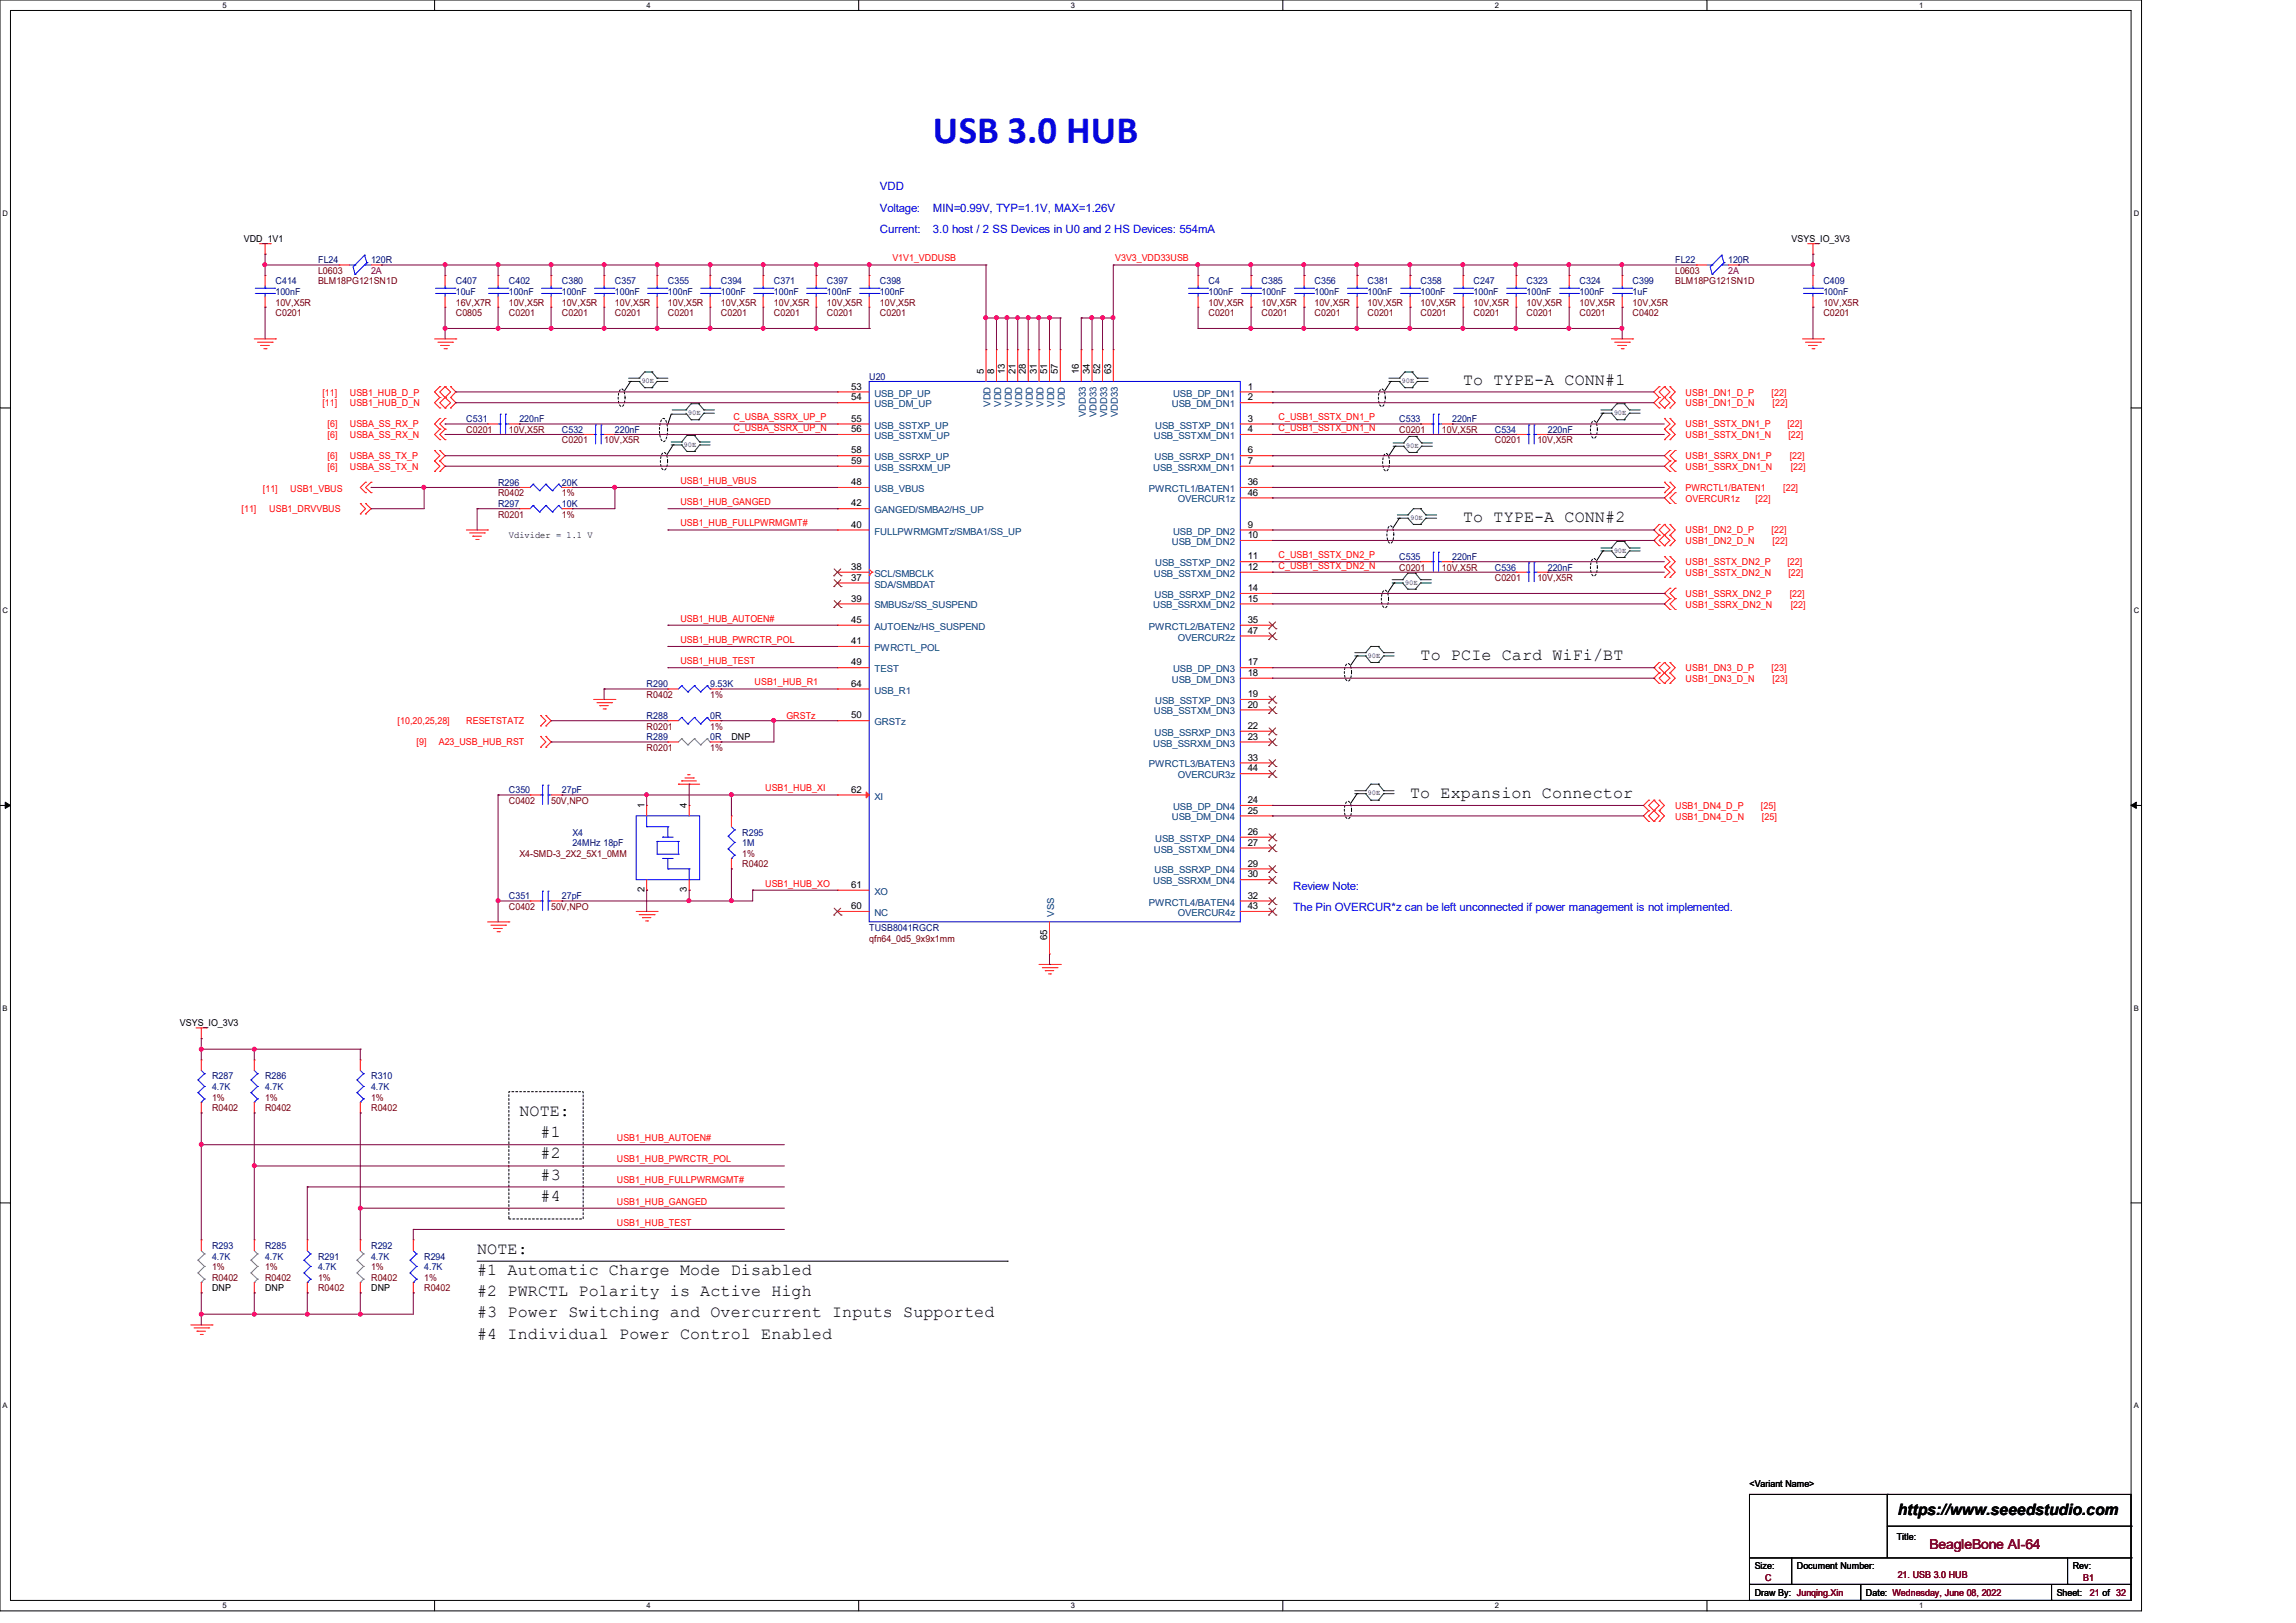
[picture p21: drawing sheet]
<svg xmlns="http://www.w3.org/2000/svg" width="297mm" height="210mm" viewBox="0 0 297 210" stroke-linecap="round" stroke-linejoin="round" font-family="sans-serif">
<defs><g id="words">
<text font-size="5" fill="#00f" x="120.7" y="18.5">USB 3.0 HUB</text>
<g font-size="2.2">
<text x="189.3" y="49.8">To TYPE-A CONN#1</text>
<text x="189.3" y="67.6">To TYPE-A CONN#2</text>
<text x="183.8" y="85.4">To PCIe Card WiFi/BT</text>
<text x="182.4" y="103.3">To Expansion Connector</text>
<text x="67.2" y="144.4">NOTE:</text>
<text x="69.9" y="149.9">#2</text>
<text x="69.9" y="147.2">#1</text>
<text x="69.9" y="152.7">#3</text>
<text x="69.9" y="155.4">#4</text>
<text x="61.7" y="162.2">NOTE:</text>
<text x="61.7" y="165">#1 Automatic Charge Mode Disabled</text>
<text x="61.7" y="167.7">#2 PWRCTL Polarity is Active High</text>
<text x="61.7" y="173.2">#4 Individual Power Control Enabled</text>
<text x="61.7" y="170.5">#3 Power Switching and Overcurrent Inputs Supported</text>
</g>
<text font-size="2" x="245.5" y="196.1">https://www.seeedstudio.com</text>
<text font-size="1.8" fill="#7f0000" x="249.6" y="200.5">BeagleBone AI-64</text>
<g font-size="1.5" fill="#00f">
<text x="113.8" y="27.4">Voltage:</text>
<text x="113.8" y="24.6">VDD</text>
<text x="120.7" y="27.4">MIN=0.99V, TYP=1.1V, MAX=1.26V</text>
<text x="113.8" y="30.1">Current:</text>
<text x="120.7" y="30.1">3.0 host / 2 SS Devices in U0 and 2 HS Devices: 554mA</text>
<text x="167.3" y="117.9">The Pin OVERCUR*z can be left unconnected if power management is not implemented.</text>
<text x="167.3" y="115.2">Review Note:</text>
</g>
<g font-size="1.2">
<text x="31.5" y="31.3">VDD_1V1</text>
<text x="231.8" y="31.3">VSYS_IO_3V3</text>
<text x="110.1" y="50.4">53</text>
<text x="110.1" y="51.8">54</text>
<text x="127.3" y="48.4" transform="rotate(-90 127.3 48.4)">5</text>
<text x="128.6" y="48.4" transform="rotate(-90 128.6 48.4)">8</text>
<text x="130" y="48.4" transform="rotate(-90 130 48.4)">13</text>
<text x="131.4" y="48.4" transform="rotate(-90 131.4 48.4)">21</text>
<text x="132.7" y="48.4" transform="rotate(-90 132.7 48.4)">28</text>
<text x="134.1" y="48.4" transform="rotate(-90 134.1 48.4)">31</text>
<text x="135.5" y="48.4" transform="rotate(-90 135.5 48.4)">51</text>
<text x="136.9" y="48.4" transform="rotate(-90 136.9 48.4)">57</text>
<text x="139.6" y="48.4" transform="rotate(-90 139.6 48.4)">16</text>
<text x="141" y="48.4" transform="rotate(-90 141 48.4)">34</text>
<text x="142.3" y="48.4" transform="rotate(-90 142.3 48.4)">52</text>
<text x="143.7" y="48.4" transform="rotate(-90 143.7 48.4)">63</text>
<text x="161.4" y="50.4">1</text>
<text x="161.4" y="51.8">2</text>
<text x="110.1" y="54.6">55</text>
<text x="110.1" y="55.9">56</text>
<text x="110.1" y="58.7">58</text>
<text x="161.4" y="54.6">3</text>
<text x="161.4" y="55.9">4</text>
<text x="161.4" y="58.7">6</text>
<text x="110.1" y="62.8">48</text>
<text x="110.1" y="65.5">42</text>
<text x="110.1" y="60">59</text>
<text x="161.4" y="60">7</text>
<text x="161.4" y="62.8">36</text>
<text x="161.4" y="64.1">46</text>
<text x="65.8" y="69.6">Vdivider = 1.1 V</text>
<text x="110.1" y="68.3">40</text>
<text x="161.4" y="68.3">9</text>
<text x="161.4" y="69.6">10</text>
<text x="110.1" y="73.7">38</text>
<text x="110.1" y="75.1">37</text>
<text x="110.1" y="77.8">39</text>
<text x="161.4" y="72.4">11</text>
<text x="161.4" y="73.7">12</text>
<text x="161.4" y="76.5">14</text>
<text x="161.4" y="77.8">15</text>
<text x="110.1" y="83.4">41</text>
<text x="110.1" y="80.6">45</text>
<text x="161.4" y="80.6">35</text>
<text x="161.4" y="82">47</text>
<text x="110.1" y="88.9">64</text>
<text x="110.1" y="86.1">49</text>
<text x="161.4" y="86.1">17</text>
<text x="161.4" y="87.5">18</text>
<text x="94.6" y="95.8">DNP</text>
<text x="110.1" y="93">50</text>
<text x="161.4" y="90.2">19</text>
<text x="161.4" y="91.6">20</text>
<text x="161.4" y="94.3">22</text>
<text x="161.4" y="95.7">23</text>
<text x="161.4" y="98.4">33</text>
<text x="161.4" y="99.8">44</text>
<text x="83.4" y="104.6" transform="rotate(-90 83.4 104.6)">1</text>
<text x="88.9" y="104.6" transform="rotate(-90 88.9 104.6)">4</text>
<text x="110.1" y="102.6">62</text>
<text x="161.4" y="103.9">24</text>
<text x="161.4" y="105.3">25</text>
<text x="161.4" y="108">26</text>
<text x="161.4" y="109.4">27</text>
<text x="161.4" y="112.1">29</text>
<text x="161.4" y="113.5">30</text>
<text x="83.4" y="115.5" transform="rotate(-90 83.4 115.5)">2</text>
<text x="88.9" y="115.5" transform="rotate(-90 88.9 115.5)">3</text>
<text x="110.1" y="114.9">61</text>
<text x="110.1" y="117.6">60</text>
<text x="161.4" y="116.3">32</text>
<text x="161.4" y="117.6">43</text>
<text x="135.5" y="121.6" transform="rotate(-90 135.5 121.6)">65</text>
<text x="23.3" y="132.8">VSYS_IO_3V3</text>
<text x="27.4" y="167.1">DNP</text>
<text x="34.3" y="167.1">DNP</text>
<text x="48" y="167.1">DNP</text>
<text x="226.3" y="192.4">&lt;Variant Name&gt;</text>
<text x="227" y="203">Size:</text>
<text x="232.5" y="203">Document Number:</text>
<text x="245.4" y="199.3">Title:</text>
<text x="268.1" y="203">Rev:</text>
<text x="227" y="206.6">Draw By: Junqing.Xin</text>
<text x="241.4" y="206.6">Date: Wednesday, June 08, 2022</text>
<text x="266.1" y="206.6">Sheet:</text>
</g>
<g font-size="1.2" fill="#00007f">
<text x="41.1" y="34">FL24</text>
<text x="48" y="34">120R</text>
<text x="216.7" y="34">FL22</text>
<text x="223.6" y="34">120R</text>
<text x="35.6" y="36.8">C414</text>
<text x="35.6" y="38.1">100nF</text>
<text x="59" y="36.8">C407</text>
<text x="59" y="38.1">10uF</text>
<text x="65.8" y="36.8">C402</text>
<text x="65.8" y="38.1">100nF</text>
<text x="72.7" y="36.8">C380</text>
<text x="72.7" y="38.1">100nF</text>
<text x="79.5" y="36.8">C357</text>
<text x="79.5" y="38.1">100nF</text>
<text x="86.4" y="36.8">C355</text>
<text x="86.4" y="38.1">100nF</text>
<text x="93.3" y="36.8">C394</text>
<text x="93.3" y="38.1">100nF</text>
<text x="100.1" y="36.8">C371</text>
<text x="100.1" y="38.1">100nF</text>
<text x="107" y="36.8">C397</text>
<text x="107" y="38.1">100nF</text>
<text x="113.8" y="36.8">C398</text>
<text x="113.8" y="38.1">100nF</text>
<text x="156.3" y="36.8">C4</text>
<text x="156.3" y="38.1">100nF</text>
<text x="163.2" y="36.8">C385</text>
<text x="163.2" y="38.1">100nF</text>
<text x="170" y="36.8">C356</text>
<text x="170" y="38.1">100nF</text>
<text x="176.9" y="36.8">C381</text>
<text x="176.9" y="38.1">100nF</text>
<text x="183.8" y="36.8">C358</text>
<text x="183.8" y="38.1">100nF</text>
<text x="190.6" y="36.8">C247</text>
<text x="190.6" y="38.1">100nF</text>
<text x="197.5" y="36.8">C323</text>
<text x="197.5" y="38.1">100nF</text>
<text x="204.3" y="36.8">C324</text>
<text x="204.3" y="38.1">100nF</text>
<text x="211.2" y="36.8">C399</text>
<text x="211.2" y="38.1">1uF</text>
<text x="235.9" y="36.8">C409</text>
<text x="235.9" y="38.1">100nF</text>
<text x="112.4" y="49.1">U20</text>
<text x="60.3" y="54.6">C531</text>
<text x="67.2" y="54.6">220nF</text>
<text x="72.7" y="56">C532</text>
<text x="79.5" y="56">220nF</text>
<text x="181" y="54.6">C533</text>
<text x="187.9" y="54.6">220nF</text>
<text x="193.4" y="56">C534</text>
<text x="200.2" y="56">220nF</text>
<text x="64.4" y="65.6">R297</text>
<text x="64.4" y="62.9">R296</text>
<text x="72.7" y="65.6">10K</text>
<text x="72.7" y="62.9">20K</text>
<text x="181" y="72.4">C535</text>
<text x="187.9" y="72.4">220nF</text>
<text x="193.4" y="73.8">C536</text>
<text x="200.2" y="73.8">220nF</text>
<text x="83.6" y="88.9">R290</text>
<text x="91.9" y="88.9">9.53K</text>
<text x="83.6" y="95.8">R289</text>
<text x="83.6" y="93">R288</text>
<text x="91.9" y="95.8">0R</text>
<text x="91.9" y="93">0R</text>
<text x="65.8" y="102.6">C350</text>
<text x="72.7" y="102.6">27pF</text>
<text x="74" y="108.1">X4</text>
<text x="74" y="109.5">24MHz 18pF</text>
<text x="96" y="108.1">R295</text>
<text x="96" y="109.5">1M</text>
<text x="65.8" y="116.3">C351</text>
<text x="72.7" y="116.3">27pF</text>
<text x="112.4" y="120.4">TUSB8041RGCR</text>
<text x="27.4" y="139.7">R287</text>
<text x="27.4" y="141">4.7K</text>
<text x="34.3" y="139.7">R286</text>
<text x="34.3" y="141">4.7K</text>
<text x="48" y="139.7">R310</text>
<text x="48" y="141">4.7K</text>
<text x="27.4" y="161.6">R293</text>
<text x="34.3" y="161.6">R285</text>
<text x="48" y="161.6">R292</text>
<text x="27.4" y="163">4.7K</text>
<text x="34.3" y="163">4.7K</text>
<text x="41.1" y="163">R291</text>
<text x="41.1" y="164.3">4.7K</text>
<text x="48" y="163">4.7K</text>
<text x="54.9" y="163">R294</text>
<text x="54.9" y="164.3">4.7K</text>
</g>
<g font-size="1.2" fill="#7f0000">
<text x="41.1" y="35.4">L0603</text>
<text x="216.7" y="35.4">L0603</text>
<text x="35.6" y="40.9">C0201</text>
<text x="35.6" y="39.5">10V,X5R</text>
<text x="41.1" y="36.8">BLM18PG121SN1D</text>
<text x="59" y="40.9">C0805</text>
<text x="59" y="39.5">16V,X7R</text>
<text x="65.8" y="40.9">C0201</text>
<text x="65.8" y="39.5">10V,X5R</text>
<text x="72.7" y="40.9">C0201</text>
<text x="72.7" y="39.5">10V,X5R</text>
<text x="79.5" y="40.9">C0201</text>
<text x="79.5" y="39.5">10V,X5R</text>
<text x="86.4" y="40.9">C0201</text>
<text x="86.4" y="39.5">10V,X5R</text>
<text x="93.3" y="40.9">C0201</text>
<text x="93.3" y="39.5">10V,X5R</text>
<text x="100.1" y="40.9">C0201</text>
<text x="100.1" y="39.5">10V,X5R</text>
<text x="107" y="40.9">C0201</text>
<text x="107" y="39.5">10V,X5R</text>
<text x="113.8" y="40.9">C0201</text>
<text x="113.8" y="39.5">10V,X5R</text>
<text x="156.3" y="40.9">C0201</text>
<text x="156.3" y="39.5">10V,X5R</text>
<text x="163.2" y="40.9">C0201</text>
<text x="163.2" y="39.5">10V,X5R</text>
<text x="170" y="40.9">C0201</text>
<text x="170" y="39.5">10V,X5R</text>
<text x="176.9" y="40.9">C0201</text>
<text x="176.9" y="39.5">10V,X5R</text>
<text x="183.8" y="40.9">C0201</text>
<text x="183.8" y="39.5">10V,X5R</text>
<text x="190.6" y="40.9">C0201</text>
<text x="190.6" y="39.5">10V,X5R</text>
<text x="197.5" y="40.9">C0201</text>
<text x="197.5" y="39.5">10V,X5R</text>
<text x="204.3" y="40.9">C0201</text>
<text x="204.3" y="39.5">10V,X5R</text>
<text x="211.2" y="40.9">C0402</text>
<text x="211.2" y="39.5">10V,X5R</text>
<text x="216.7" y="36.8">BLM18PG121SN1D</text>
<text x="235.9" y="40.9">C0201</text>
<text x="235.9" y="39.5">10V,X5R</text>
<text x="60.3" y="56">C0201</text>
<text x="65.8" y="56">10V,X5R</text>
<text x="72.7" y="57.4">C0201</text>
<text x="78.2" y="57.4">10V,X5R</text>
<text x="181" y="56">C0201</text>
<text x="186.5" y="56">10V,X5R</text>
<text x="193.4" y="57.4">C0201</text>
<text x="198.9" y="57.4">10V,X5R</text>
<text x="64.4" y="64.2">R0402</text>
<text x="72.7" y="64.2">1%</text>
<text x="64.4" y="67">R0201</text>
<text x="72.7" y="67">1%</text>
<text x="181" y="73.8">C0201</text>
<text x="186.5" y="73.8">10V,X5R</text>
<text x="193.4" y="75.2">C0201</text>
<text x="198.9" y="75.2">10V,X5R</text>
<text x="83.6" y="90.3">R0402</text>
<text x="83.6" y="94.4">R0201</text>
<text x="91.9" y="90.3">1%</text>
<text x="91.9" y="94.4">1%</text>
<text x="83.6" y="97.2">R0201</text>
<text x="91.9" y="97.2">1%</text>
<text x="65.8" y="104">C0402</text>
<text x="71.3" y="104">50V,NPO</text>
<text x="67.2" y="110.9">X4-SMD-3_2X2_5X1_0MM</text>
<text x="96" y="110.9">1%</text>
<text x="96" y="112.2">R0402</text>
<text x="65.8" y="117.7">C0402</text>
<text x="71.3" y="117.7">50V,NPO</text>
<text x="112.4" y="121.8">qfn64_0d5_9x9x1mm</text>
<text x="27.4" y="142.4">1%</text>
<text x="27.4" y="143.8">R0402</text>
<text x="34.3" y="142.4">1%</text>
<text x="34.3" y="143.8">R0402</text>
<text x="48" y="142.4">1%</text>
<text x="48" y="143.8">R0402</text>
<text x="27.4" y="164.3">1%</text>
<text x="27.4" y="165.7">R0402</text>
<text x="34.3" y="164.3">1%</text>
<text x="34.3" y="165.7">R0402</text>
<text x="41.1" y="165.7">1%</text>
<text x="41.1" y="167.1">R0402</text>
<text x="48" y="164.3">1%</text>
<text x="48" y="165.7">R0402</text>
<text x="54.9" y="165.7">1%</text>
<text x="54.9" y="167.1">R0402</text>
<text x="228.3" y="204.6">C</text>
<text x="245.5" y="204.1">21. USB 3.0 HUB</text>
<text x="269.5" y="204.6">B1</text>
<text x="270.3" y="206.6">21 of 32</text>
</g>
<g font-size="1.2" fill="#7f003f">
<text x="48" y="35.4">2A</text>
<text x="223.6" y="35.4">2A</text>
</g>
<g font-size="1.2" fill="#f00">
<text x="115.4" y="33.8">V1V1_VDDUSB</text>
<text x="144.3" y="33.8">V3V3_VDD33USB</text>
<text x="41.7" y="51.2">[11]</text>
<text x="41.7" y="52.6">[11]</text>
<text x="45.3" y="51.2">USB1_HUB_D_P</text>
<text x="45.3" y="52.6">USB1_HUB_D_N</text>
<text x="218.1" y="51.2">USB1_DN1_D_P</text>
<text x="218.1" y="52.6">USB1_DN1_D_N</text>
<text x="229.2" y="51.2">[22]</text>
<text x="229.3" y="52.6">[22]</text>
<text x="42.4" y="55.3">[6]</text>
<text x="42.4" y="56.7">[6]</text>
<text x="42.4" y="59.4">[6]</text>
<text x="45.3" y="59.4">USBA_SS_TX_P</text>
<text x="45.3" y="55.3">USBA_SS_RX_P</text>
<text x="45.3" y="56.7">USBA_SS_RX_N</text>
<text x="94.9" y="54.4">C_USBA_SSRX_UP_P</text>
<text x="94.9" y="55.8">C_USBA_SSRX_UP_N</text>
<text x="165.4" y="54.4">C_USB1_SSTX_DN1_P</text>
<text x="165.4" y="55.8">C_USB1_SSTX_DN1_N</text>
<text x="218.1" y="55.3">USB1_SSTX_DN1_P</text>
<text x="218.1" y="56.7">USB1_SSTX_DN1_N</text>
<text x="218.1" y="59.4">USB1_SSRX_DN1_P</text>
<text x="231.2" y="55.3">[22]</text>
<text x="231.3" y="56.7">[22]</text>
<text x="231.5" y="59.4">[22]</text>
<text x="34" y="63.7">[11]</text>
<text x="37.5" y="63.7">USB1_VBUS</text>
<text x="42.4" y="60.8">[6]</text>
<text x="45.3" y="60.8">USBA_SS_TX_N</text>
<text x="88" y="62.6">USB1_HUB_VBUS</text>
<text x="88" y="65.4">USB1_HUB_GANGED</text>
<text x="218.1" y="63.5">PWRCTL1/BATEN1</text>
<text x="218.1" y="60.8">USB1_SSRX_DN1_N</text>
<text x="218.1" y="64.9">OVERCUR1z</text>
<text x="227.1" y="64.9">[22]</text>
<text x="230.7" y="63.5">[22]</text>
<text x="231.6" y="60.8">[22]</text>
<text x="31.2" y="66.3">[11]</text>
<text x="34.8" y="66.3">USB1_DRVVBUS</text>
<text x="88" y="68.1">USB1_HUB_FULLPWRMGMT#</text>
<text x="218.1" y="69">USB1_DN2_D_P</text>
<text x="218.1" y="70.4">USB1_DN2_D_N</text>
<text x="229.2" y="69">[22]</text>
<text x="229.3" y="70.4">[22]</text>
<text x="165.4" y="72.2">C_USB1_SSTX_DN2_P</text>
<text x="165.4" y="73.6">C_USB1_SSTX_DN2_N</text>
<text x="218.1" y="73.2">USB1_SSTX_DN2_P</text>
<text x="218.1" y="74.5">USB1_SSTX_DN2_N</text>
<text x="218.1" y="77.3">USB1_SSRX_DN2_P</text>
<text x="231.2" y="73.2">[22]</text>
<text x="231.3" y="74.5">[22]</text>
<text x="231.5" y="77.3">[22]</text>
<text x="88" y="80.4">USB1_HUB_AUTOEN#</text>
<text x="88" y="83.2">USB1_HUB_PWRCTR_POL</text>
<text x="218.1" y="78.6">USB1_SSRX_DN2_N</text>
<text x="231.6" y="78.6">[22]</text>
<text x="88" y="85.9">USB1_HUB_TEST</text>
<text x="97.6" y="88.7">USB1_HUB_R1</text>
<text x="218.1" y="86.9">USB1_DN3_D_P</text>
<text x="218.1" y="88.2">USB1_DN3_D_N</text>
<text x="229.2" y="86.9">[23]</text>
<text x="229.3" y="88.2">[23]</text>
<text x="51.4" y="93.7">[10,20,25,28]</text>
<text x="60.3" y="93.7">RESETSTATZ</text>
<text x="101.7" y="93">GRSTz</text>
<text x="53.9" y="96.4">[9]</text>
<text x="56.8" y="96.4">A23_USB_HUB_RST</text>
<text x="99" y="102.4">USB1_HUB_XI</text>
<text x="216.7" y="104.7">USB1_DN4_D_P</text>
<text x="216.7" y="106">USB1_DN4_D_N</text>
<text x="227.8" y="104.7">[25]</text>
<text x="227.9" y="106">[25]</text>
<text x="99" y="114.7">USB1_HUB_XO</text>
<text x="79.8" y="147.7">USB1_HUB_AUTOEN#</text>
<text x="79.8" y="150.4">USB1_HUB_PWRCTR_POL</text>
<text x="79.8" y="153.1">USB1_HUB_FULLPWRMGMT#</text>
<text x="79.8" y="155.9">USB1_HUB_GANGED</text>
<text x="79.8" y="158.6">USB1_HUB_TEST</text>
</g>
<g font-size="1.2" fill="#003f7f">
<text x="113.1" y="51.3">USB_DP_UP</text>
<text x="113.1" y="52.7">USB_DM_UP</text>
<text x="128.1" y="52.7" transform="rotate(-90 128.1 52.7)">VDD</text>
<text x="129.5" y="52.7" transform="rotate(-90 129.5 52.7)">VDD</text>
<text x="130.9" y="52.7" transform="rotate(-90 130.9 52.7)">VDD</text>
<text x="132.2" y="52.7" transform="rotate(-90 132.2 52.7)">VDD</text>
<text x="133.6" y="52.7" transform="rotate(-90 133.6 52.7)">VDD</text>
<text x="135" y="52.7" transform="rotate(-90 135 52.7)">VDD</text>
<text x="136.4" y="52.7" transform="rotate(-90 136.4 52.7)">VDD</text>
<text x="137.8" y="52.7" transform="rotate(-90 137.8 52.7)">VDD</text>
<text x="151.6" y="52.7">USB_DM_DN1</text>
<text x="151.8" y="51.3">USB_DP_DN1</text>
<text x="113.1" y="55.5">USB_SSTXP_UP</text>
<text x="113.1" y="56.8">USB_SSTXM_UP</text>
<text x="113.1" y="59.6">USB_SSRXP_UP</text>
<text x="140.5" y="54" transform="rotate(-90 140.5 54)">VDD33</text>
<text x="141.9" y="54" transform="rotate(-90 141.9 54)">VDD33</text>
<text x="143.2" y="54" transform="rotate(-90 143.2 54)">VDD33</text>
<text x="144.6" y="54" transform="rotate(-90 144.6 54)">VDD33</text>
<text x="149.3" y="56.8">USB_SSTXM_DN1</text>
<text x="149.3" y="59.6">USB_SSRXP_DN1</text>
<text x="149.4" y="55.5">USB_SSTXP_DN1</text>
<text x="113.1" y="63.7">USB_VBUS</text>
<text x="113.1" y="60.9">USB_SSRXM_UP</text>
<text x="148.6" y="63.7">PWRCTL1/BATEN1</text>
<text x="149.2" y="60.9">USB_SSRXM_DN1</text>
<text x="152.4" y="65">OVERCUR1z</text>
<text x="113.1" y="69.2">FULLPWRMGMTz/SMBA1/SS_UP</text>
<text x="113.1" y="66.4">GANGED/SMBA2/HS_UP</text>
<text x="151.6" y="70.5">USB_DM_DN2</text>
<text x="151.8" y="69.2">USB_DP_DN2</text>
<text x="113.1" y="74.6">SCL/SMBCLK</text>
<text x="113.1" y="76">SDA/SMBDAT</text>
<text x="149.3" y="74.6">USB_SSTXM_DN2</text>
<text x="149.3" y="77.4">USB_SSRXP_DN2</text>
<text x="149.4" y="73.3">USB_SSTXP_DN2</text>
<text x="113.1" y="78.7">SMBUSz/SS_SUSPEND</text>
<text x="113.1" y="81.5">AUTOENz/HS_SUSPEND</text>
<text x="148.6" y="81.5">PWRCTL2/BATEN2</text>
<text x="149.2" y="78.7">USB_SSRXM_DN2</text>
<text x="152.4" y="82.9">OVERCUR2z</text>
<text x="113.1" y="89.7">USB_R1</text>
<text x="113.1" y="84.2">PWRCTL_POL</text>
<text x="113.1" y="87">TEST</text>
<text x="151.6" y="88.3">USB_DM_DN3</text>
<text x="151.8" y="87">USB_DP_DN3</text>
<text x="113.1" y="93.9">GRSTz</text>
<text x="149.3" y="92.5">USB_SSTXM_DN3</text>
<text x="149.3" y="95.2">USB_SSRXP_DN3</text>
<text x="149.4" y="91.1">USB_SSTXP_DN3</text>
<text x="148.6" y="99.3">PWRCTL3/BATEN3</text>
<text x="149.2" y="96.6">USB_SSRXM_DN3</text>
<text x="152.4" y="100.7">OVERCUR3z</text>
<text x="113.1" y="103.5">XI</text>
<text x="151.6" y="106.2">USB_DM_DN4</text>
<text x="151.8" y="104.8">USB_DP_DN4</text>
<text x="149.3" y="110.3">USB_SSTXM_DN4</text>
<text x="149.3" y="113">USB_SSRXP_DN4</text>
<text x="149.4" y="108.9">USB_SSTXP_DN4</text>
<text x="113.1" y="115.8">XO</text>
<text x="113.1" y="118.5">NC</text>
<text x="136.4" y="118.6" transform="rotate(-90 136.4 118.6)">VSS</text>
<text x="148.6" y="117.2">PWRCTL4/BATEN4</text>
<text x="149.2" y="114.4">USB_SSRXM_DN4</text>
<text x="152.4" y="118.5">OVERCUR4z</text>
</g>
<g font-size="1">
<text x="28.8" y="1">5</text>
<text x="83.7" y="1">4</text>
<text x="138.5" y="1">3</text>
<text x="193.4" y="1">2</text>
<text x="248.2" y="1">1</text>
<text x=".3" y="27.9">D</text>
<text x="276" y="27.9">D</text>
<text x=".3" y="79.4">C</text>
<text x="276" y="79.4">C</text>
<text x=".3" y="130.8">B</text>
<text x="276" y="130.8">B</text>
<text x=".3" y="182.2">A</text>
<text x="276" y="182.2">A</text>
<text x="28.8" y="208.1">5</text>
<text x="83.7" y="208.1">4</text>
<text x="138.5" y="208.1">3</text>
<text x="193.4" y="208.1">2</text>
<text x="248.2" y="208.1">1</text>
</g>
<g font-size=".9">
<text x="83" y="49.6">90E</text>
<text x="89" y="53.7">90E</text>
<text x="181.3" y="49.6">90E</text>
<text x="208.7" y="53.7">90E</text>
<text x="88.4" y="57.8">90E</text>
<text x="181.9" y="58">90E</text>
<text x="182.4" y="67.3">90E</text>
<text x="208.7" y="71.5">90E</text>
<text x="181.7" y="75.6">90E</text>
<text x="176.9" y="85.1">90E</text>
<text x="176.9" y="102.9">90E</text>
</g>
</g></defs>
<path d="M0 0h277v208.4h-277zM1.4 1.4h274.3v205.7h-274.3z" fill="none" stroke="#000" stroke-width=".13"/>
<g fill="#fff">
<path d="M28.8 .1h.5v1.1h-.5z"/>
<path d="M28.8 207.2h.5v1.1h-.5z"/>
</g>
<path d="M56.2 0v1.4M56.2 207.1v1.3" fill="none" stroke="#000" stroke-width=".13"/>
<g fill="#fff">
<path d="M83.7 .1h.5v1.1h-.5z"/>
<path d="M83.7 207.2h.5v1.1h-.5z"/>
</g>
<path d="M111.1 0v1.4M111.1 207.1v1.3" fill="none" stroke="#000" stroke-width=".13"/>
<g fill="#fff">
<path d="M138.5 .1h.6v1.1h-.6z"/>
<path d="M138.5 207.2h.6v1.1h-.6z"/>
</g>
<path d="M165.9 0v1.4M165.9 207.1v1.3" fill="none" stroke="#000" stroke-width=".13"/>
<g fill="#fff">
<path d="M193.4 .1h.5v1.1h-.5z"/>
<path d="M193.4 207.2h.5v1.1h-.5z"/>
</g>
<path d="M220.8 0v1.4M220.8 207.1v1.3" fill="none" stroke="#000" stroke-width=".13"/>
<g fill="#fff">
<path d="M248.2 .1h.6v1.1h-.6z"/>
<path d="M248.2 207.2h.6v1.1h-.6z"/>
<path d="M.3 27.1h.8v1.1h-.8z"/>
<path d="M276 27.1h.7v1.1h-.7z"/>
<path d="M.3 78.5h.8v1.1h-.8z"/>
<path d="M276 78.5h.7v1.1h-.7z"/>
</g>
<path d="M0 52.8h1.4M275.7 52.8h1.3" fill="none" stroke="#000" stroke-width=".13"/>
<g fill="#fff">
<path d="M.3 129.9h.7v1.1h-.7z"/>
<path d="M276 129.9h.6v1.1h-.6z"/>
</g>
<path d="M0 104.2h1.4M275.7 104.2h1.3" fill="none" stroke="#000" stroke-width=".13"/>
<path d="M.7 103.8l.7 .4-.7 .4zM275.7 104.2l.7-.4v.8z" fill="#000" stroke="#000" stroke-width=".13"/>
<g fill="#fff">
<path d="M.3 181.4h.7v1.1h-.7z"/>
<path d="M276 181.4h.6v1.1h-.6z"/>
</g>
<g fill="none" stroke="#000" stroke-width=".13">
<path d="M81.6 49.4h.1M81.6 49.4l-.8 1.2M86.8 53.6h.1M86.8 53.6l-.4 1.3M87.1 57.6h.1M87.1 57.6l-.8 1.2M179.9 49.4h.1M179.9 49.4l-.8 1.2M180.5 57.7h.1M180.5 57.7l-.8 1.3M207.3 53.5h.1M207.3 53.5l-.8 1.2"/>
<path d="M180.3 75.4h.1M180.3 75.4l-.8 1.3M181 67.1h.1M181 67.1l-.8 1.2M207.3 71.3h.1M207.3 71.3l-.8 1.3M175.6 84.9h.1M175.6 84.9l-.9 1.2M175.6 102.7h.1M175.6 102.7l-.9 1.3M0 155.7h1.4M275.7 155.7h1.3"/>
<path d="M61.7 163.2h68.6M130.3 163.2h.1M226.3 193.4h49.4v13.7h-49.4zM244.1 193.4h.1M244.1 193.4v8.2M244.1 197.5h31.6M275.7 197.5h.1M226.3 205h.1M226.3 205h49.4M226.3 201.6h49.4M231.8 205h.1M231.8 201.6v3.4"/>
<path d="M240.7 207.1h.1M240.7 205v2.1M265.4 207.1h.1M265.4 205v2.1M267.5 205h.1M267.5 201.6v3.4M275.7 201.6h.1"/>
</g>
<path d="M80.2 50.4l.2-.1a1.1 1.1 0 0 1 .5 1.2 1.1 1.1 0 0 1-.5 1.1 1.1 1.1 0 0 1-.4-1.1v-.5zM85.7 54.2l.1-.1a1.06 1.06 0 0 1 .5 1.1 2.91 2.91 0 0 1-.3 1.9h-.2a1.06 1.06 0 0 1-.5-1 2.91 2.91 0 0 1 .4-1.9zM85.7 58.6l.2-.1a1.08 1.08 0 0 1 .5 1.2 1.08 1.08 0 0 1-.5 1.1 1.08 1.08 0 0 1-.5-1.1l.1-.5zM178.6 50.4l.2-.1a1.1 1.1 0 0 1 .4 1.2 1.1 1.1 0 0 1-.4 1.1 1.1 1.1 0 0 1-.5-1.1v-.5zM179.1 58.8l.2-.1a1.1 1.1 0 0 1 .4 1.1 1.1 1.1 0 0 1-.4 1.2 1.1 1.1 0 0 1-.4-1.2v-.4zM206 54.5l.2-.1a1.1 1.1 0 0 1 .4 1.2 1.1 1.1 0 0 1-.4 1.1 1.1 1.1 0 0 1-.5-1.1l.1-.5zM179 76.5l.2-.1a1.08 1.08 0 0 1 .4 1.1 1.08 1.08 0 0 1-.4 1.2 1.08 1.08 0 0 1-.5-1.2v-.4zM179.7 68.1l.2-.1a1.1 1.1 0 0 1 .4 1.2 1.1 1.1 0 0 1-.4 1.1 1.1 1.1 0 0 1-.5-1.1v-.5zM206 72.4l.2-.1a1.1 1.1 0 0 1 .4 1.1 1.1 1.1 0 0 1-.4 1.1 1.1 1.1 0 0 1-.5-1.1l.1-.4zM174.2 85.9h.2a1.08 1.08 0 0 1 .4 1.1 1.08 1.08 0 0 1-.4 1.1 1.08 1.08 0 0 1-.5-1.1v-.4zM174.2 103.8l.2-.1a1.08 1.08 0 0 1 .4 1.1 1.08 1.08 0 0 1-.4 1.2 1.08 1.08 0 0 1-.5-1.2v-.4zM65.8 141.3h9.6v16.4h-9.6z" fill="none" stroke="#000" stroke-width=".13" stroke-dasharray=".3"/>
<g fill="none" stroke="#007f00" stroke-width=".13">
<path d="M81.3 48.9h1.4M81.3 49.4h1.4M82.7 48.9h.1M82.7 49.4h.1M82.7 49.4l.7 .8M83.4 48.1h.1M83.4 50.2h.1M83.4 50.2h.9M83.4 48.1h.9M83.4 48.1l-.7 .8M84.3 48.1h.1M84.3 50.2h.1"/>
<path d="M84.3 48.1l.7 .8M85 48.9h.1M85 49.4h.1M85 48.9h1.4M85 49.4h1.4M85 49.4l-.7 .8M86.8 57.2h1.4M86.8 57.6h1.4M87 53h1.7M87 53.6h1.7M88.2 57.2h.1M88.2 57.6h.1"/>
<path d="M88.2 57.6l.7 .8M88.7 53h.1M88.7 53.6h.1M88.7 53.5l.7 .8M88.9 56.3h.1M88.9 58.4h.1M88.9 56.3l-.7 .9M88.9 56.3h.9M88.9 58.4h.9M89.4 52.2h.1M89.4 54.3h.1M89.4 52.2h1"/>
<path d="M89.4 54.3h1M89.4 52.2l-.7 .8M89.8 56.3h.1M89.8 58.4h.1M89.8 56.3l.7 .9M90.4 52.2h.1M90.4 54.3h.1M90.4 52.2l.7 .8M90.5 57.2h.1M90.5 57.6h.1M90.5 57.2h1.4M90.5 57.6l-.7 .8"/>
<path d="M90.5 57.6h1.4M91.1 53h.1M91.1 53.5h.1M91.1 53h1.3M91.1 53.5h1.3M91.1 53.5l-.7 .8M179.7 48.9h1.3M179.7 49.4h1.3M180.2 57.3h1.4M180.2 57.7h1.4M181 48.9h.1M181 49.4h.1"/>
<path d="M181 49.4l.7 .8M181.6 57.3h.1M181.6 57.7h.1M181.6 57.7l.7 .8M181.7 48.1h.1M181.7 50.2h.1M181.7 48.1l-.7 .8M181.7 50.2h1M181.7 48.1h1M182.3 56.5h.1M182.3 58.5h.1M182.3 56.5l-.7 .8"/>
<path d="M182.3 56.5h.9M182.3 58.5h.9M182.7 48.1h.1M182.7 50.2h.1M182.7 48.1l.6 .8M183.2 56.5h.1M183.2 58.5h.1M183.2 56.5l.7 .8M183.3 48.9h.1M183.3 49.4h.1M183.3 48.9h1.4M183.3 49.4l-.6 .8"/>
<path d="M183.3 49.4h1.4M183.9 57.3h.1M183.9 57.7h.1M183.9 57.3h1.4M183.9 57.7l-.7 .8M183.9 57.7h1.4M207.1 53h1.3M207.1 53.5h1.3M208.4 53h.1M208.4 53.5h.1M208.4 53.5l.8 .8M209.2 52.2h.1"/>
<path d="M209.2 54.3h.1M209.2 52.2l-.8 .8M209.2 52.2h.9M209.2 54.3h.9M210.1 52.2h.1M210.1 54.3h.1M210.1 52.2l.7 .8M210.8 53h.1M210.8 53.5h.1M210.8 53h1.4M210.8 53.5l-.7 .8M210.8 53.5h1.4"/>
<path d="M180.1 75h1.3M180.1 75.4h1.3M180.8 66.6h1.3M180.8 67.1h1.3M181.4 75h.1M181.4 75.4h.1M181.4 75.4l.7 .8M182.1 66.6h.1M182.1 67.1h.1M182.1 74.2h.1M182.1 76.2h.1M182.1 67.1l.7 .8"/>
<path d="M182.1 74.2l-.7 .8M182.1 74.2h1M182.1 76.2h1M182.8 65.8h.1M182.8 67.9h.1M182.8 65.8l-.7 .8M182.8 65.8h1M182.8 67.9h1M183.1 74.2h.1M183.1 76.2h.1M183.1 74.2l.7 .8M183.8 65.8h.1"/>
<path d="M183.8 67.9h.1M183.8 75h.1M183.8 75.4h.1M183.8 65.8l.6 .8M183.8 75h1.4M183.8 75.4l-.7 .8M183.8 75.4h1.4M184.4 66.6h.1M184.4 67.1h.1M184.4 66.6h1.4M184.4 67.1l-.6 .8M184.4 67.1h1.4"/>
<path d="M207.1 70.9h1.3M207.1 71.3h1.3M208.4 70.9h.1M208.4 71.3h.1M208.4 71.3l.8 .8M209.2 70.1h.1M209.2 72.1h.1M209.2 70.1l-.8 .8M209.2 70.1h.9M209.2 72.1h.9M210.1 70.1h.1M210.1 72.1h.1"/>
<path d="M210.1 70.1l.7 .8M210.8 70.9h.1M210.8 71.3h.1M210.8 70.9h1.4M210.8 71.3l-.7 .8M210.8 71.3h1.4M175.3 84.5h1.4M175.3 84.9h1.4M176.7 84.5h.1M176.7 84.9h.1M176.7 84.9l.6 .8M177.3 83.7h.1"/>
<path d="M177.3 85.7h.1M177.3 83.7l-.6 .8M177.3 83.7h1M177.3 85.7h1M178.3 83.7h.1M178.3 85.7h.1M178.3 83.7l.7 .8M179 84.5h.1M179 84.9h.1M179 84.5h1.3M179 84.9l-.7 .8M179 84.9h1.3"/>
<path d="M175.3 102.3h1.4M175.3 102.7h1.4M176.7 102.3h.1M176.7 102.7h.1M176.7 102.7l.6 .8M177.3 101.5h.1M177.3 103.5h.1M177.3 101.5l-.6 .8M177.3 101.5h1M177.3 103.5h1M178.3 101.5h.1M178.3 103.5h.1"/>
<path d="M178.3 101.5l.7 .8M179 102.3h.1M179 102.7h.1M179 102.3h1.3M179 102.7l-.7 .8M179 102.7h1.3"/>
</g>
<g fill="none" stroke="#f00" stroke-width=".13">
<path d="M33.6 31.5h1.4M34.3 32.9h.1M34.3 35.6h.1M34.3 39.8h.1M34.3 31.5v1.4M34.3 35.6v1.4M34.3 38.4v1.4M35 31.5h.1M43.9 34.3h.1M43.9 34.3h1.4M48 34.3h1.4M49.4 34.3h.1"/>
<path d="M57.6 35.6h.1M57.6 39.8h.1M57.6 35.6v1.4M57.6 38.4v1.4M64.4 35.6h.1M64.4 39.8h.1M64.4 35.6v1.4M64.4 38.4v1.4M71.3 35.6h.1M71.3 39.8h.1M71.3 35.6v1.4M71.3 38.4v1.4"/>
<path d="M78.1 35.6h.1M78.1 39.8h.1M78.1 35.6v1.4M78.1 38.4v1.4M85 35.6h.1M85 39.8h.1M85 35.6v1.4M85 38.4v1.4M91.9 35.6h.1M91.9 39.8h.1M91.9 35.6v1.4M91.9 38.4v1.4"/>
<path d="M98.7 35.6h.1M98.7 39.8h.1M98.7 35.6v1.4M98.7 38.4v1.4M105.6 35.6h.1M105.6 39.8h.1M105.6 35.6v1.4M105.6 38.4v1.4M112.4 35.6h.1M112.4 39.8h.1M112.4 35.6v1.4M112.4 38.4v1.4"/>
<path d="M155 35.6h.1M155 39.8h.1M155 35.6v1.4M155 38.4v1.4M161.8 35.6h.1M161.8 39.8h.1M161.8 35.6v1.4M161.8 38.4v1.4M168.7 35.6h.1M168.7 39.8h.1M168.7 35.6v1.4M168.7 38.4v1.4"/>
<path d="M175.6 35.6h.1M175.6 39.8h.1M175.6 35.6v1.4M175.6 38.4v1.4M182.4 35.6h.1M182.4 39.8h.1M182.4 35.6v1.4M182.4 38.4v1.4M189.3 35.6h.1M189.3 39.8h.1M189.3 35.6v1.4M189.3 38.4v1.4"/>
<path d="M196.1 35.6h.1M196.1 39.8h.1M196.1 35.6v1.4M196.1 38.4v1.4M203 35.6h.1M203 39.8h.1M203 35.6v1.4M203 38.4v1.4M209.8 35.6h.1M209.8 39.8h.1M209.8 35.6v1.4M209.8 38.4v1.4"/>
<path d="M219.5 34.3h.1M219.5 34.3h1.3M223.6 34.3h1.3M224.9 34.3h.1M233.8 31.5h1.4M234.5 32.9h.1M234.5 35.6h.1M234.5 39.8h.1M234.5 31.5v1.4M234.5 35.6v1.4M234.5 38.4v1.4M235.2 31.5h.1"/>
<path d="M32.9 43.9h2.7M33.3 44.3h1.9M33.7 44.7h.1M33.7 44.7h1.1M34.1 45.1h.3M34.4 45.1h.1M35.2 44.3h.1M35.6 43.9h.1M56.2 59.6h.1M56.2 58.3h.1M56.2 43.9h2.8M56.2 58.3l.7 .7-.7 .6"/>
<path d="M56.2 59.6l.7 .7-.7 .7M56.6 44.3h1.9M56.9 58.3h.1M56.9 59.6h.1M56.9 54.1h.1M56.9 55.5h.1M56.9 50h.1M56.9 51.4h.1M56.9 52.8h.1M56.9 56.9h.1M56.9 58.3l.7 .7-.7 .6M56.9 54.1l-.7 .8 .7 .6"/>
<path d="M56.9 50l-.7 .7 .7 .7M56.9 51.4l-.7 .7 .7 .7M56.9 55.5l-.7 .7 .7 .7M56.9 59.6l.7 .7-.7 .7M57 44.7h.1M57 44.7h1.1M57.4 45.1h.3M57.6 54.1h.1M57.6 55.5h.1M57.6 51.4h.1M57.6 50h.1M57.6 52.8h.1"/>
<path d="M57.6 56.9h.1M57.6 55.5l-.7 .7 .7 .7M57.6 54.1l-.7 .8 .7 .6M57.6 50l.7 .7-1.4 1.4 .7 .7M57.6 50l-.7 .7 .7 .7M57.6 51.4l.7 .7-.7 .7M57.7 45.1h.1M58.3 50h.1M58.3 51.4h.1M58.3 52.8h.1M58.3 50l.7 .7-.7 .7M58.3 51.4l.7 .7-.7 .7"/>
<path d="M58.5 44.3h.1M59 43.9h.1M63.1 54.9h.1M63.1 54.9h1.3M65.8 54.9h1.4M67.2 54.9h.1M75.4 56.2h.1M75.4 56.2h1.4M78.1 56.2h1.4M79.5 56.2h.1M108.3 50.7h.1M108.3 52.1h.1"/>
<path d="M108.3 54.9h.1M108.3 56.2h.1M108.3 59h.1M108.3 50.7h4.1M108.3 52.1h4.1M108.3 54.9h4.1M108.3 56.2h4.1M108.3 59h4.1M127.6 45.3h.1M127.6 45.3v4.1M128.9 45.3h.1M128.9 45.3v4.1"/>
<path d="M130.3 45.3h.1M130.3 45.3v4.1M131.7 45.3h.1M131.7 45.3v4.1M133 45.3h.1M133 45.3v4.1M134.4 45.3h.1M134.4 45.3v4.1M135.8 45.3h.1M135.8 45.3v4.1M137.2 45.3h.1M137.2 45.3v4.1"/>
<path d="M139.9 45.3h.1M139.9 45.3v4.1M141.3 45.3h.1M141.3 45.3v4.1M142.6 45.3h.1M142.6 45.3v4.1M144 45.3h.1M144 45.3v4.1M160.4 50.7h4.2M160.4 52.1h4.2M160.4 54.9h4.2M160.4 56.2h4.2"/>
<path d="M160.4 59h4.2M164.6 54.9h.1M164.6 56.2h.1M164.6 59h.1M164.6 50.7h.1M164.6 52.1h.1M183.8 54.9h.1M183.8 54.9h1.4M186.5 54.9h1.4M187.9 54.9h.1M196.1 56.2h.1M196.1 56.2h1.4"/>
<path d="M198.9 56.2h1.3M200.2 56.2h.1M208.4 43.9h2.8M208.9 44.3h1.9M209.3 44.7h.1M209.3 44.7h1.1M209.7 45.1h.3M210 45.1h.1M210.8 44.3h.1M211.2 43.9h.1M214.6 50h.1M214.6 51.4h.1"/>
<path d="M214.6 52.8h.1M214.6 50l-.6 .7 .6 .7M214.6 51.4l-.6 .7 .6 .7M215.3 51.4h.1M215.3 50h.1M215.3 52.8h.1M215.3 54.1h.1M215.3 55.5h.1M215.3 56.9h.1M215.3 50l-.7 .7 .7 .7M215.3 50l.7 .7-1.4 1.4 .7 .7M215.3 51.4l.7 .7-.7 .7"/>
<path d="M215.3 54.1l.7 .8-.7 .6M215.3 55.5l.7 .7-.7 .7M216 50h.1M216 51.4h.1M216 52.8h.1M216 54.1h.1M216 55.5h.1M216 56.9h.1M216 58.3h.1M216 59.6h.1M216 50l.7 .7-.7 .7M216 51.4l.7 .7-.7 .7"/>
<path d="M216 54.1l.7 .8-.7 .6M216 55.5l.7 .7-.7 .7M216 58.3l-.7 .7 .7 .6M216 59.6l-.7 .7 .7 .7M216.7 59.6h.1M216.7 58.3h.1M216.7 58.3l-.7 .7 .7 .6M216.7 59.6l-.7 .7 .7 .7M233.2 43.9h2.7M233.6 44.3h1.9M234 44.7h.1M234 44.7h1.1"/>
<path d="M234.4 45.1h.3M234.7 45.1h.1M235.5 44.3h.1M235.9 43.9h.1M46.6 66.5h.1M46.6 65.2h.1M46.6 65.2l.7 .6-.7 .7M47.3 62.4h.1M47.3 63.8h.1M47.3 65.2h.1M47.3 66.5h.1M47.3 62.4l-.7 .7 .7 .7"/>
<path d="M47.3 65.2l.7 .6-.7 .7M48 62.4h.1M48 63.8h.1M48 62.4l-.7 .7 .7 .7M56.2 61h.1M56.9 61h.1M60.3 68.6h2.8M60.7 69h2M61.2 69.4h.1M61.2 69.4h1.1M61.6 69.8h.2M61.8 69.8h.1"/>
<path d="M62.7 69h.1M63.1 68.6h.1M67.2 65.8h.1M67.2 63.1h.1M67.2 63.1h1.4M67.2 65.8h1.4M72.7 63.1h1.3M72.7 65.8h1.3M74 65.8h.1M74 63.1h.1M108.3 63.1h.1M108.3 68.6h.1"/>
<path d="M108.3 65.8h.1M108.3 60.3h.1M108.3 74h.1M108.3 75.4h.1M108.3 78.1h.1M108.3 68.6h4.1M108.3 74h4.1M108.3 63.1h4.1M108.3 60.3h4.1M108.3 78.1h4.1M108.3 65.8h4.1M108.3 75.4h4.1"/>
<path d="M112.4 74.4h.1M112.4 73.7l.4 .3M112.8 74h.1M112.8 74l-.4 .4M160.4 68.6h4.2M160.4 74h4.2M160.4 63.1h4.2M160.4 60.3h4.2M160.4 64.4h4.2M160.4 72.7h4.2M160.4 76.8h4.2M160.4 78.1h4.2"/>
<path d="M160.4 69.9h4.2M164.6 60.3h.1M164.6 63.1h.1M164.6 64.4h.1M164.6 72.7h.1M164.6 74h.1M164.6 76.8h.1M164.6 78.1h.1M164.6 68.6h.1M164.6 69.9h.1M183.8 72.7h.1M183.8 72.7h1.4"/>
<path d="M186.5 72.7h1.4M187.9 72.7h.1M196.1 74h.1M196.1 74h1.4M198.9 74h1.3M200.2 74h.1M214.6 67.9h.1M214.6 69.3h.1M214.6 70.6h.1M214.6 67.9l-.6 .7 .6 .7M214.6 69.3l-.6 .6 .6 .7M215.3 69.3h.1"/>
<path d="M215.3 67.9h.1M215.3 70.6h.1M215.3 72h.1M215.3 73.4h.1M215.3 74.7h.1M215.3 62.4h.1M215.3 63.8h.1M215.3 67.9l-.7 .7 .7 .7M215.3 67.9l.7 .7-.7 .7M215.3 69.3l-.7 .6 .7 .7M215.3 69.3l.7 .6-.7 .7M215.3 72l.7 .7-.7 .7"/>
<path d="M215.3 73.4l.7 .6-.7 .7M215.3 62.4l.7 .7-.7 .7M216 67.9h.1M216 69.3h.1M216 70.6h.1M216 72h.1M216 73.4h.1M216 74.7h.1M216 62.4h.1M216 63.8h.1M216 61h.1M216 65.2h.1"/>
<path d="M216 76.1h.1M216 77.5h.1M216 78.9h.1M216 67.9l.7 .7-.7 .7M216 72l.7 .7-.7 .7M216 69.3l.7 .6-.7 .7M216 73.4l.7 .6-.7 .7M216 62.4l.7 .7-.7 .7M216 63.8l-.7 .6 .7 .8M216 76.1l-.7 .7 .7 .7M216 77.5l-.7 .6 .7 .8M216.7 61h.1"/>
<path d="M216.7 65.2h.1M216.7 63.8h.1M216.7 77.5h.1M216.7 76.1h.1M216.7 78.9h.1M216.7 63.8l-.7 .6 .7 .8M216.7 76.1l-.7 .7 .7 .7M216.7 77.5l-.7 .6 .7 .8M69.9 96.7h.1M69.9 95.3h.1M69.9 93.9h.1M69.9 92.6h.1"/>
<path d="M69.9 95.3l.7 .7-.7 .7M69.9 92.6l.7 .7-.7 .6M70.6 95.3h.1M70.6 96.7h.1M70.6 92.6h.1M70.6 93.9h.1M70.6 95.3l.7 .7-.7 .7M70.6 92.6l.7 .7-.7 .6M76.8 90.5h2.7M77.2 90.9h1.9M77.6 91.3h.1M77.6 91.3h1.1"/>
<path d="M78 91.7h.3M78.3 91.7h.1M79.1 90.9h.1M79.5 90.5h.1M86.4 96h.1M86.4 89.2h.1M86.4 93.3h.1M86.4 89.2h1.4M86.4 93.3h1.4M86.4 96h1.4M91.9 89.2h1.4M91.9 93.3h1.4"/>
<path d="M91.9 96h1.4M93.3 96h.1M93.3 89.2h.1M93.3 93.3h.1M108.3 89.2h.1M108.3 93.3h.1M108.3 83.7h.1M108.3 80.9h.1M108.3 86.4h.1M108.3 89.2h4.1M108.3 80.9h4.1M108.3 93.3h4.1"/>
<path d="M108.3 86.4h4.1M108.3 83.7h4.1M160.4 90.5h4.2M160.4 80.9h4.2M160.4 82.3h4.2M160.4 98.7h4.2M160.4 86.4h4.2M160.4 87.8h4.2M160.4 91.9h4.2M160.4 94.6h4.2M160.4 96h4.2M164.6 80.9h.1"/>
<path d="M164.6 82.3h.1M164.6 98.7h.1M164.6 86.4h.1M164.6 87.8h.1M164.6 90.5h.1M164.6 91.9h.1M164.6 94.6h.1M164.6 96h.1M214.6 85.7h.1M214.6 87.1h.1M214.6 88.4h.1M214.6 85.7l-.6 .7 .6 .7"/>
<path d="M214.6 87.1l-.6 .7 .6 .6M215.3 87.1h.1M215.3 85.7h.1M215.3 88.4h.1M215.3 85.7l-.7 .7 .7 .7M215.3 85.7l.7 .7-.7 .7M215.3 87.1l-.7 .7 .7 .6M215.3 87.1l.7 .7-.7 .6M216 85.7h.1M216 87.1h.1M216 88.4h.1M216 85.7l.7 .7-.7 .7"/>
<path d="M216 87.1l.7 .7-.7 .6M63.1 119.3h2.7M63.5 119.7h1.9M65.4 119.7h.1M65.8 119.3h.1M68.6 102.9h.1M68.6 116.6h.1M68.6 102.9h1.3M68.6 116.6h1.3M71.3 102.9h1.4M71.3 116.6h1.4M72.7 102.9h.1"/>
<path d="M72.7 116.6h.1M82.3 117.9h2.7M82.7 118.4h1.9M83.1 118.7h.1M83.1 118.7h1.1M83.5 119.2h.3M83.7 104.2h.1M83.7 115.2h.1M83.7 104.2v1.4M83.7 113.8v1.4M83.8 119.2h.1M84.6 118.4h.1"/>
<path d="M85 117.9h.1M87.8 101.5h.1M87.8 101.5h2.7M88.2 101h.1M88.2 101h1.9M88.6 100.7h1.1M89 100.2h.1M89 100.2h.3M89.2 104.2h.1M89.2 115.2h.1M89.2 104.2v1.4M89.2 113.8v1.4"/>
<path d="M89.7 100.7h.1M94.6 105.6h.1M94.6 112.4h.1M94.6 105.6v1.4M94.6 111.1v1.3M108.3 102.9h.1M108.3 115.2h.1M108.3 117.9h.1M108.3 117.9h4.1M108.3 102.9h4.1M108.3 115.2h4.1M135.8 119.3v4.1"/>
<path d="M160.4 117.9h4.2M160.4 100.1h4.2M160.4 116.6h4.2M160.4 104.2h4.2M160.4 105.6h4.2M160.4 108.3h4.2M160.4 109.7h4.2M160.4 112.4h4.2M160.4 113.8h4.2M164.6 100.1h.1M164.6 116.6h.1M164.6 117.9h.1"/>
<path d="M164.6 104.2h.1M164.6 105.6h.1M164.6 108.3h.1M164.6 109.7h.1M164.6 112.4h.1M164.6 113.8h.1M213.3 103.5h.1M213.3 104.9h.1M213.3 106.3h.1M213.3 103.5l-.7 .7 .7 .7M213.3 104.9l-.7 .7 .7 .7M214 104.9h.1"/>
<path d="M214 103.5h.1M214 106.3h.1M214 103.5l-.7 .7 1.3 1.4-.6 .7M214 103.5l.6 .7-1.3 1.4 .7 .7M214.6 103.5h.1M214.6 104.9h.1M214.6 106.3h.1M214.6 103.5l.7 .7-.7 .7M214.6 104.9l.7 .7-.7 .7M25.4 133h1.3M26 134.4h.1M26 137.2h.1"/>
<path d="M26 133v1.4M26 137.2v1.3M26.7 133h.1M32.9 137.2h.1M32.9 137.2v1.3M46.6 137.2h.1M46.6 137.2v1.3M63.9 120.1h.1M63.9 120.1h1.1M64.3 120.6h.3M64.6 120.6h.1M134.4 124.8h2.8"/>
<path d="M134.8 125.2h1.9M135.2 125.6h.1M135.2 125.6h1.1M135.6 126h.3M135.8 123.4h.1M135.9 126h.1M136.7 125.2h.1M137.2 124.8h.1M26 144h.1M26 142.6v1.4M32.9 144h.1M32.9 142.6v1.4"/>
<path d="M46.6 144h.1M46.6 142.6v1.4M24.7 171.5h2.7M25.1 171.8h1.9M25.5 172.3h.1M25.5 172.3h1.1M25.9 172.7h.3M26 160.4h.1M26 167.3h.1M26 160.4v1.4M26 165.9v1.4M26.2 172.7h.1"/>
<path d="M27 171.8h.1M27.4 171.5h.1M32.9 160.4h.1M32.9 167.3h.1M32.9 160.4v1.4M32.9 165.9v1.4M39.8 160.4h.1M39.8 167.3h.1M39.8 160.4v1.4M39.8 165.9v1.4M46.6 160.4h.1M46.6 167.3h.1"/>
<path d="M46.6 160.4v1.4M46.6 165.9v1.4M53.5 160.4h.1M53.5 167.3h.1M53.5 160.4v1.4M53.5 165.9v1.4"/>
</g>
<g fill="none" stroke="#7f7f7f" stroke-width=".13">
<path d="M88.2 95.6h.1M88.2 95.6l-.4 .4M88.2 95.6l.8 .8M89 96.4h.1M89.8 95.6h.1M89.8 95.6l-.8 .8M89.8 95.6l.8 .8M90.6 96.4h.1M91.5 95.6h.1M91.5 95.6l-.9 .8M91.5 95.6l.4 .4M91.9 96h.1"/>
<path d="M25.6 163.1h.1M25.6 164.7h.1M25.6 163.1l.9 .8M25.6 164.7l.9 .8M26 165.9h.1M26 161.8l.5 .5M26.5 162.3h.1M26.5 163.9h.1M26.5 165.5h.1M26.5 162.3l-.9 .8M26.5 163.9l-.9 .8M26.5 165.5l-.5 .4"/>
<path d="M32.5 163.1h.1M32.5 164.7h.1M32.5 163.1l.8 .8M32.5 164.7l.8 .8M32.9 165.9h.1M32.9 161.8l.4 .5M33.3 162.3h.1M33.3 163.9h.1M33.3 165.5h.1M33.3 162.3l-.8 .8M33.3 163.9l-.8 .8M33.3 165.5l-.4 .4"/>
<path d="M46.2 163.1h.1M46.2 164.7h.1M46.2 163.1l.8 .8M46.2 164.7l.8 .8M46.6 165.9h.1M46.6 161.8l.4 .5M47 162.3h.1M47 163.9h.1M47 165.5h.1M47 162.3l-.8 .8M47 163.9l-.8 .8M47 165.5l-.4 .4"/>
</g>
<g fill="none" stroke="#00f" stroke-width=".13">
<path d="M33 37.3h2.5M33 38h2.5M34.3 38h.1M34.3 37.3h.1M34.3 37v.3M34.3 38v.4M35.5 37.3h.1M35.5 38h.1M45.3 34.3h.6M45.9 35.5h.1M45.9 34.3h.1M47.2 33h.1"/>
<path d="M47.2 34.3h.1M47.2 33l-1.5 1.5 .2 1M47.2 34.3h.8M47.2 33l.3 1M47.5 34h.1M47.5 34l-1.6 1.5M56.3 37.3h2.5M56.3 38h2.5M57.6 38h.1M57.6 37.3h.1M57.6 37v.3M57.6 38v.4"/>
<path d="M58.8 37.3h.1M58.8 38h.1M63.2 37.3h2.5M63.2 38h2.5M64.4 38h.1M64.4 37.3h.1M64.4 37v.3M64.4 38v.4M65.7 37.3h.1M65.7 38h.1M70.1 37.3h2.5M70.1 38h2.5"/>
<path d="M71.3 38h.1M71.3 37.3h.1M71.3 37v.3M71.3 38v.4M72.6 37.3h.1M72.6 38h.1M76.9 37.3h2.5M76.9 38h2.5M78.1 38h.1M78.1 37.3h.1M78.1 37v.3M78.1 38v.4"/>
<path d="M79.4 37.3h.1M79.4 38h.1M83.8 37.3h2.5M83.8 38h2.5M85 38h.1M85 37.3h.1M85 37v.3M85 38v.4M86.3 37.3h.1M86.3 38h.1M90.6 37.3h2.5M90.6 38h2.5"/>
<path d="M91.9 38h.1M91.9 37.3h.1M91.9 37v.3M91.9 38v.4M93.1 37.3h.1M93.1 38h.1M97.5 37.3h2.5M97.5 38h2.5M98.7 38h.1M98.7 37.3h.1M98.7 37v.3M98.7 38v.4"/>
<path d="M100 37.3h.1M100 38h.1M104.4 37.3h2.4M104.4 38h2.4M105.6 38h.1M105.6 37.3h.1M105.6 37v.3M105.6 38v.4M106.8 37.3h.1M106.8 38h.1M111.2 37.3h2.5M111.2 38h2.5"/>
<path d="M112.4 38h.1M112.4 37.3h.1M112.4 37v.3M112.4 38v.4M113.7 37.3h.1M113.7 38h.1M153.8 37.3h2.4M153.8 38h2.4M155 38h.1M155 37.3h.1M155 37v.3M155 38v.4"/>
<path d="M156.2 37.3h.1M156.2 38h.1M160.6 37.3h2.5M160.6 38h2.5M161.8 38h.1M161.8 37.3h.1M161.8 37v.3M161.8 38v.4M163.1 37.3h.1M163.1 38h.1M167.5 37.3h2.4M167.5 38h2.4"/>
<path d="M168.7 38h.1M168.7 37.3h.1M168.7 37v.3M168.7 38v.4M169.9 37.3h.1M169.9 38h.1M174.3 37.3h2.5M174.3 38h2.5M175.6 38h.1M175.6 37.3h.1M175.6 37v.3M175.6 38v.4"/>
<path d="M176.8 37.3h.1M176.8 38h.1M181.2 37.3h2.4M181.2 38h2.4M182.4 38h.1M182.4 37.3h.1M182.4 37v.3M182.4 38v.4M183.6 37.3h.1M183.6 38h.1M188 37.3h2.5M188 38h2.5"/>
<path d="M189.3 38h.1M189.3 37.3h.1M189.3 37v.3M189.3 38v.4M190.5 37.3h.1M190.5 38h.1M194.9 37.3h2.5M194.9 38h2.5M196.1 38h.1M196.1 37.3h.1M196.1 37v.3M196.1 38v.4"/>
<path d="M197.4 37.3h.1M197.4 38h.1M201.8 37.3h2.4M201.8 38h2.4M203 38h.1M203 37.3h.1M203 37v.3M203 38v.4M204.2 37.3h.1M204.2 38h.1M208.6 37.3h2.5M208.6 38h2.5"/>
<path d="M209.8 38h.1M209.8 37.3h.1M209.8 37v.3M209.8 38v.4M211.1 37.3h.1M211.1 38h.1M220.8 34.3h.7M221.5 35.5h.1M221.5 34.3h.1M222.7 33h.1M222.7 34.3h.1M222.7 34.3h.9"/>
<path d="M222.7 33l-1.5 1.5 .3 1M222.7 33l.3 1M223 34h.1M223 34l-1.5 1.5M233.3 37.3h2.5M233.3 38h2.5M234.5 38h.1M234.5 37.3h.1M234.5 37v.3M234.5 38v.4M235.8 37.3h.1M235.8 38h.1"/>
<path d="M64.4 54.9h.3M64.7 53.6h.1M64.7 54.9h.1M64.7 53.6v2.5M65.4 54.9h.1M65.4 53.6h.1M65.4 54.9h.4M65.4 53.6v2.5M76.8 56.2h.2M77 55h.1M77 56.2h.1M77 55v2.4"/>
<path d="M77.8 56.2h.1M77.8 55h.1M77.8 56.2h.3M77.8 55v2.4M112.4 49.4h48v69.9h-48zM185.2 54.9h.2M185.4 53.6h.1M185.4 54.9h.1M185.4 53.6v2.5M186.1 54.9h.1M186.1 53.6h.1M186.1 54.9h.4"/>
<path d="M186.1 53.6v2.5M197.5 56.2h.3M197.8 55h.1M197.8 56.2h.1M197.8 55v2.4M198.5 56.2h.1M198.5 55h.1M198.5 55v2.4M198.5 56.2h.4M69 65.4h.1M69 62.7h.1M69 65.4l-.4 .4"/>
<path d="M69 65.4l.8 .9M69 62.7l-.4 .4M69 62.7l.8 .8M69.8 66.3h.1M69.8 63.5h.1M70.6 65.4h.1M70.6 62.7h.1M70.6 65.4l-.8 .9M70.6 65.4l.9 .9M70.6 62.7l-.8 .8M70.6 62.7l.9 .8M71.5 66.3h.1"/>
<path d="M71.5 63.5h.1M72.3 65.4h.1M72.3 62.7h.1M72.3 65.4l-.8 .9M72.3 65.4l.4 .4M72.3 62.7l-.8 .8M72.3 62.7l.4 .4M72.7 65.8h.1M72.7 63.1h.1M185.2 72.7h.2M185.4 71.5h.1M185.4 72.7h.1"/>
<path d="M185.4 71.5v2.4M186.1 72.7h.1M186.1 71.5h.1M186.1 71.5v2.4M186.1 72.7h.4M197.5 74h.3M197.8 72.8h.1M197.8 74h.1M197.8 72.8v2.5M198.5 74h.1M198.5 72.8h.1M198.5 74h.4"/>
<path d="M198.5 72.8v2.5M88.2 88.7h.1M88.2 92.8h.1M88.2 88.7l-.4 .5M88.2 88.7l.8 .8M88.2 92.8l-.4 .5M88.2 92.8l.8 .9M89 89.5h.1M89 93.7h.1M89.8 88.7h.1M89.8 92.8h.1M89.8 88.7l-.8 .8"/>
<path d="M89.8 88.7l.8 .8M89.8 92.8l-.8 .9M89.8 92.8l.8 .9M90.6 89.5h.1M90.6 93.7h.1M91.5 88.7h.1M91.5 92.8h.1M91.5 88.7l-.9 .8M91.5 88.7l.4 .5M91.5 92.8l-.9 .9M91.5 92.8l.4 .5M91.9 89.2h.1"/>
<path d="M91.9 93.3h.1M69.9 102.9h.3M69.9 116.6h.3M70.2 101.6h.1M70.2 102.9h.1M70.2 115.3h.1M70.2 116.6h.1M70.2 101.6v2.5M70.2 115.3v2.5M70.9 102.9h.1M70.9 101.6h.1M70.9 116.6h.1"/>
<path d="M70.9 115.3h.1M70.9 102.9h.4M70.9 101.6v2.5M70.9 115.3v2.5M70.9 116.6h.4M82.3 105.6h8.2v8.2h-8.2zM83.7 107h.1M83.7 105.6v1.4M83.7 107h2.7M85 108.9h.1M85 110.5h.1M85 108.9v1.6"/>
<path d="M85 108.9h2.8M85 110.5h2.8M85.7 108.3h.1M85.7 111.1h.1M85.7 108.3h1.4M85.7 111.1h1.4M86.4 112.4h.1M86.4 107h.1M86.4 108.3h.1M86.4 107v1.3M86.4 111.1v1.3M86.4 112.4h2.8"/>
<path d="M87.8 110.5h.1M87.8 108.9h.1M87.8 108.9v1.6M89.2 112.4h.1M89.2 113.8h.1M89.2 112.4v1.4M94.2 108.2h.1M94.2 109.9h.1M94.2 108.2l.8 .8M94.2 109.9l.8 .8M94.6 111.1h.1M94.6 107l.4 .4"/>
<path d="M95 107.4h.1M95 109h.1M95 110.7h.1M95 107.4l-.8 .8M95 109l-.8 .9M95 110.7l-.4 .4M25.6 139.7h.1M25.6 139.7l.9 .9M26 138.5l.5 .4M26.5 138.9h.1M26.5 138.9l-.9 .8M32.5 139.7h.1"/>
<path d="M32.5 139.7l.8 .9M32.9 138.5l.4 .4M33.3 138.9h.1M33.3 138.9l-.8 .8M46.2 139.7h.1M46.2 139.7l.8 .9M46.6 138.5l.4 .4M47 138.9h.1M47 138.9l-.8 .8M25.6 141.4h.1M25.6 141.4l.9 .8M26 142.6h.1"/>
<path d="M26.5 140.6h.1M26.5 142.2h.1M26.5 140.6l-.9 .8M26.5 142.2l-.5 .4M32.5 141.4h.1M32.5 141.4l.8 .8M32.9 142.6h.1M33.3 140.6h.1M33.3 142.2h.1M33.3 140.6l-.8 .8M33.3 142.2l-.4 .4M46.2 141.4h.1"/>
<path d="M46.2 141.4l.8 .8M46.6 142.6h.1M47 140.6h.1M47 142.2h.1M47 140.6l-.8 .8M47 142.2l-.4 .4M39.3 163.1h.1M39.3 164.7h.1M39.3 163.1l.9 .8M39.3 164.7l.9 .8M39.8 165.9h.1M39.8 161.8l.4 .5"/>
<path d="M40.2 162.3h.1M40.2 163.9h.1M40.2 165.5h.1M40.2 163.9l-.9 .8M40.2 165.5l-.4 .4M40.2 162.3l-.9 .8M53 163.1h.1M53 164.7h.1M53 163.1l.9 .8M53 164.7l.9 .8M53.5 165.9h.1M53.5 161.8l.4 .5"/>
<path d="M53.9 162.3h.1M53.9 163.9h.1M53.9 165.5h.1M53.9 162.3l-.9 .8M53.9 163.9l-.9 .8M53.9 165.5l-.4 .4"/>
</g>
<g fill="none" stroke="#7f3f00" stroke-width=".13">
<path d="M107.9 74.5h.1M107.9 75.9h.1M107.9 78.6h.1M107.9 73.6l.9 .9M107.9 75l.9 .9M107.9 77.7l.9 .9M108.8 73.6l-.9 .9M108.8 75l-.9 .9M108.8 77.7l-.9 .9M108.8 74.5h.1M108.8 75.9h.1M108.8 78.6h.1"/>
<path d="M164.1 81.4h.1M164.1 82.8h.1M164.1 99.2h.1M164.1 91h.1M164.1 92.3h.1M164.1 95.1h.1M164.1 96.5h.1M164.2 80.5l.9 .9M164.2 81.9l.9 .9M164.2 98.3l.9 .9M164.2 99.7l.9 .9M164.2 90.1l.9 .9"/>
<path d="M164.2 91.4l.9 .9M164.2 94.2l.9 .9M164.2 95.6l.9 .9M165 80.5l-.9 .9M165 81.9l-.9 .9M165 98.3l-.9 .9M165 99.7l-.9 .9M165 90.1l-.9 .9M165 91.4l-.9 .9M165 94.2l-.9 .9M165 95.6l-.9 .9M165.1 81.4h.1"/>
<path d="M165.1 82.8h.1M165.1 99.2h.1M165.1 91h.1M165.1 92.3h.1M165.1 95.1h.1M165.1 96.5h.1M107.9 118.4h.1M107.9 117.5l.9 .9M108.8 117.5l-.9 .9M108.8 118.4h.1M164.1 100.6h.1M164.1 117.1h.1"/>
<path d="M164.1 118.4h.1M164.1 108.8h.1M164.1 110.2h.1M164.1 112.9h.1M164.1 114.3h.1M164.2 116.2l.9 .9M164.2 117.5l.9 .9M164.2 107.9l.9 .9M164.2 109.3l.9 .9M164.2 112l.9 .9M164.2 113.4l.9 .9M165 116.2l-.9 .9"/>
<path d="M165 117.5l-.9 .9M165 107.9l-.9 .9M165 109.3l-.9 .9M165 112l-.9 .9M165 113.4l-.9 .9M165.1 100.6h.1M165.1 117.1h.1M165.1 118.4h.1M165.1 108.8h.1M165.1 110.2h.1M165.1 112.9h.1M165.1 114.3h.1"/>
</g>
<path d="M112.1 102.5l.3 .4-.3 .4z" fill="#f00" stroke="#f00" stroke-width=".13"/>
<g fill="none" stroke="#7f003f" stroke-width=".13">
<path d="M34.3 32.9h.1M34.3 34.3h.1M34.3 39.8h.1M34.3 32.9v2.7M34.3 39.8v4.1M34.3 34.3h9.6M49.4 34.3h.1M49.4 34.3h78.2M57.6 34.3h.1M57.6 34.3v1.3M57.6 39.8v4.1M64.4 34.3h.1"/>
<path d="M64.4 34.3v1.3M64.4 39.8v2.7M71.3 34.3h.1M71.3 34.3v1.3M71.3 39.8v2.7M78.1 34.3h.1M78.1 34.3v1.3M78.1 39.8v2.7M85 34.3h.1M85 34.3v1.3M85 39.8v2.7M91.9 34.3h.1"/>
<path d="M91.9 34.3v1.3M91.9 39.8v2.7M98.7 34.3h.1M98.7 34.3v1.3M98.7 39.8v2.7M105.6 34.3h.1M105.6 34.3v1.3M105.6 39.8v2.7M112.4 34.3h.1M112.4 34.3v1.3M112.4 39.8v2.7M127.6 34.3h.1"/>
<path d="M127.6 34.3v11M144 34.3h.1M144 34.3h75.5M144 34.3v11M155 34.3h.1M155 34.3v1.3M155 39.8v2.7M161.8 35.6h.1M161.8 39.8h.1M161.8 34.3h.1M161.8 34.3v1.3M161.8 39.8v2.7"/>
<path d="M168.7 34.3h.1M168.7 35.6h.1M168.7 39.8h.1M168.7 34.3v1.3M168.7 39.8v2.7M175.6 34.3h.1M175.6 35.6h.1M175.6 39.8h.1M175.6 34.3v1.3M175.6 39.8v2.7M182.4 35.6h.1M182.4 39.8h.1"/>
<path d="M182.4 34.3v1.3M182.4 39.8v2.7M189.3 34.3h.1M189.3 34.3v1.3M189.3 39.8v2.7M196.1 34.3h.1M196.1 34.3v1.3M196.1 39.8v2.7M203 34.3h.1M203 34.3v1.3M203 39.8v2.7M209.8 34.3h.1"/>
<path d="M209.8 39.8h.1M209.8 34.3v1.3M209.8 39.8v4.1M224.9 34.3h.1M224.9 34.3h9.6M234.5 32.9h.1M234.5 34.3h.1M234.5 39.8h.1M234.5 32.9v2.7M234.5 39.8v4.1M57.6 42.5h.1M57.6 54.9h.1"/>
<path d="M57.6 56.2h.1M57.6 59h.1M57.6 42.5h54.8M57.6 54.9h5.5M57.6 56.2h17.8M57.6 59h50.7M59 50.7h.1M59 52.1h.1M59 50.7h49.3M59 52.1h49.3M64.4 42.5h.1M67.2 54.9h.1"/>
<path d="M67.2 54.9h41.1M71.3 42.5h.1M78.1 42.5h.1M79.5 56.2h.1M79.5 56.2h28.8M85 42.5h.1M91.9 42.5h.1M98.7 42.5h.1M105.6 42.5h.1M112.4 42.5h.1M127.6 41.1h.1M127.6 41.1h9.6"/>
<path d="M128.9 41.1h.1M128.9 41.1v4.2M130.3 41.1h.1M130.3 41.1v4.2M131.7 41.1h.1M131.7 41.1v4.2M133 41.1h.1M133 41.1v4.2M134.4 41.1h.1M134.4 41.1v4.2M135.8 41.1h.1M135.8 41.1v4.2"/>
<path d="M137.2 41.1h.1M137.2 41.1v4.2M139.9 41.1h.1M139.9 41.1h4.1M139.9 41.1v4.2M141.3 41.1h.1M141.3 41.1v4.2M142.6 41.1h.1M142.6 41.1v4.2M144 41.1h.1M155 42.5h.1M155 42.5h54.8"/>
<path d="M161.8 42.5h.1M164.6 50.7h.1M164.6 52.1h.1M164.6 56.2h.1M164.6 59h.1M164.6 50.7h49.4M164.6 52.1h49.4M164.6 54.9h19.2M164.6 56.2h31.5M164.6 59h50.7M168.7 42.5h.1M182.4 42.5h.1"/>
<path d="M183.8 54.9h.1M187.9 54.9h.1M187.9 54.9h27.4M189.3 42.5h.1M196.1 42.5h.1M200.2 56.2h.1M200.2 56.2h15.1M203 42.5h.1M209.8 42.5h.1M48 63.1h.1M48 65.8h.1M48 63.1h19.2"/>
<path d="M54.9 63.1h.1M54.9 63.1v2.7h-6.9M57.6 60.3h.1M57.6 60.3h50.7M61.7 65.8h.1M61.7 65.8h5.5M61.7 65.8v2.8M74 63.1h.1M74 65.8h.1M74 63.1h34.3M79.5 63.1h.1M79.5 63.1v2.7h-5.5"/>
<path d="M86.4 68.6h.1M86.4 65.8h21.9M86.4 68.6h21.9M108.3 65.8h.1M164.6 60.3h.1M164.6 63.1h.1M164.6 64.4h.1M164.6 72.7h.1M164.6 74h.1M164.6 63.1h50.7M164.6 68.6h49.4M164.6 60.3h50.7"/>
<path d="M164.6 64.4h50.7M164.6 69.9h49.4M164.6 72.7h19.2M164.6 74h31.5M164.6 76.8h50.7M164.6 78.1h50.7M187.9 72.7h.1M187.9 72.7h27.4M200.2 74h.1M200.2 74h15.1M214 68.6h.1M214 69.9h.1"/>
<path d="M215.3 76.8h.1M215.3 78.1h.1M71.3 96h.1M71.3 93.3h.1M71.3 96h15.1M71.3 93.3h15.1M78.1 89.2h.1M78.1 89.2v1.3M78.1 89.2h8.3M86.4 80.9h.1M86.4 83.7h.1M86.4 86.4h.1"/>
<path d="M86.4 80.9h21.9M86.4 83.7h21.9M86.4 86.4h21.9M93.3 89.2h.1M93.3 96h.1M93.3 93.3h.1M93.3 89.2h15M93.3 93.3h15M100.1 93.3h.1M100.1 93.3v2.7h-6.8M164.6 86.4h49.4M164.6 87.8h49.4"/>
<path d="M214 86.4h.1M214 87.8h.1M64.4 102.9h.1M64.4 116.6h.1M64.4 102.9v16.4M64.4 102.9h4.2M64.4 116.6h4.2M72.7 102.9h.1M72.7 116.6h.1M72.7 102.9h35.6M83.7 102.9h.1M83.7 115.2h.1"/>
<path d="M83.7 102.9v1.3M83.7 115.2v2.7M89.2 115.2h.1M89.2 116.6h.1M89.2 101.5h.1M89.2 101.5v2.7M89.2 115.2v1.4M94.6 102.9h.1M94.6 112.4h.1M94.6 116.6h.1M94.6 102.9v2.7M94.6 112.4v4.2"/>
<path d="M97.4 115.2h.1M97.4 115.2v1.4h-24.7M97.4 115.2h10.9M164.6 104.2h.1M164.6 105.6h.1M164.6 104.2h48M164.6 105.6h48M26 134.4h.1M26 135.8h.1M26 134.4v2.8M26 135.8h20.6M32.9 135.8h.1"/>
<path d="M32.9 135.8v1.4M46.6 135.8h.1M46.6 135.8v1.4M135.8 124.8h.1M135.8 123.4v1.4M26 144h.1M26 148.1h.1M26 144v16.4M26 148.1h75.5M32.9 144h.1M32.9 150.9h.1M32.9 144v16.4"/>
<path d="M32.9 150.9h68.6M39.8 153.6h.1M39.8 153.6h61.7M39.8 153.6v6.8M46.6 156.3h.1M46.6 144h.1M46.6 144v16.4M46.6 156.3h54.9M53.5 159.1h.1M53.5 159.1v1.3M53.5 159.1h48M26 167.3h.1"/>
<path d="M26 170.1h.1M26 167.3v4.2M32.9 167.3h.1M32.9 170.1h.1M32.9 167.3v2.8M39.8 167.3h.1M39.8 170.1h.1M39.8 167.3v2.8M46.6 167.3h.1M46.6 170.1h.1M46.6 167.3v2.8M53.5 167.3h.1"/>
<path d="M53.5 167.3v2.8h-27.5"/>
</g>
<g fill="#f0f" stroke="#f0f" stroke-width=".13">
<circle cx="34.2" cy="34.2" r=".25"/>
<circle cx="57.6" cy="34.2" r=".25"/>
<circle cx="71.3" cy="34.2" r=".25"/>
<circle cx="64.4" cy="34.2" r=".25"/>
<circle cx="78.1" cy="34.2" r=".25"/>
<circle cx="91.9" cy="34.2" r=".25"/>
<circle cx="85" cy="34.2" r=".25"/>
<circle cx="105.6" cy="34.2" r=".25"/>
<circle cx="98.7" cy="34.2" r=".25"/>
<circle cx="112.4" cy="34.2" r=".25"/>
<circle cx="127.5" cy="41.1" r=".25"/>
<circle cx="144" cy="41.1" r=".25"/>
<circle cx="175.5" cy="34.2" r=".25"/>
<circle cx="168.7" cy="34.2" r=".25"/>
<circle cx="182.4" cy="34.2" r=".25"/>
<circle cx="161.8" cy="42.5" r=".25"/>
<circle cx="182.4" cy="42.5" r=".25"/>
<circle cx="134.4" cy="41.1" r=".25"/>
<circle cx="128.9" cy="41.1" r=".25"/>
<circle cx="130.3" cy="41.1" r=".25"/>
<circle cx="133" cy="41.1" r=".25"/>
<circle cx="131.6" cy="41.1" r=".24"/>
<circle cx="141.2" cy="41.1" r=".25"/>
<circle cx="142.6" cy="41.1" r=".25"/>
<circle cx="175.5" cy="42.5" r=".25"/>
<circle cx="168.7" cy="42.5" r=".25"/>
<circle cx="54.8" cy="63.1" r=".25"/>
<circle cx="79.5" cy="63.1" r=".25"/>
<circle cx="64.4" cy="116.5" r=".25"/>
<circle cx="83.6" cy="102.8" r=".24"/>
<circle cx="94.6" cy="102.8" r=".25"/>
<circle cx="26" cy="135.8" r=".25"/>
<circle cx="89.1" cy="116.5" r=".25"/>
<circle cx="26" cy="148.1" r=".25"/>
<circle cx="32.9" cy="150.8" r=".25"/>
<circle cx="46.6" cy="156.3" r=".25"/>
<circle cx="26" cy="170.1" r=".25"/>
<circle cx="39.8" cy="170.1" r=".25"/>
<circle cx="32.9" cy="170.1" r=".25"/>
<circle cx="46.6" cy="170.1" r=".25"/>
<circle cx="94.6" cy="116.5" r=".25"/>
<circle cx="57.6" cy="42.5" r=".25"/>
<circle cx="64.4" cy="42.5" r=".25"/>
<circle cx="71.3" cy="42.5" r=".25"/>
<circle cx="78.1" cy="42.5" r=".25"/>
<circle cx="91.9" cy="42.5" r=".25"/>
<circle cx="85" cy="42.5" r=".25"/>
<circle cx="105.6" cy="42.5" r=".25"/>
<circle cx="98.7" cy="42.5" r=".25"/>
<circle cx="234.5" cy="34.2" r=".24"/>
<circle cx="100.1" cy="93.2" r=".25"/>
<circle cx="135.8" cy="41.1" r=".25"/>
<circle cx="154.9" cy="34.2" r=".25"/>
<circle cx="161.8" cy="34.2" r=".25"/>
<circle cx="189.2" cy="34.2" r=".25"/>
<circle cx="196.1" cy="34.2" r=".25"/>
<circle cx="189.2" cy="42.5" r=".25"/>
<circle cx="196.1" cy="42.5" r=".25"/>
<circle cx="202.9" cy="34.2" r=".25"/>
<circle cx="209.8" cy="34.2" r=".25"/>
<circle cx="202.9" cy="42.5" r=".25"/>
<circle cx="209.8" cy="42.5" r=".25"/>
<circle cx="32.9" cy="135.8" r=".25"/>
</g>
<use href="#words"/>
</svg>
